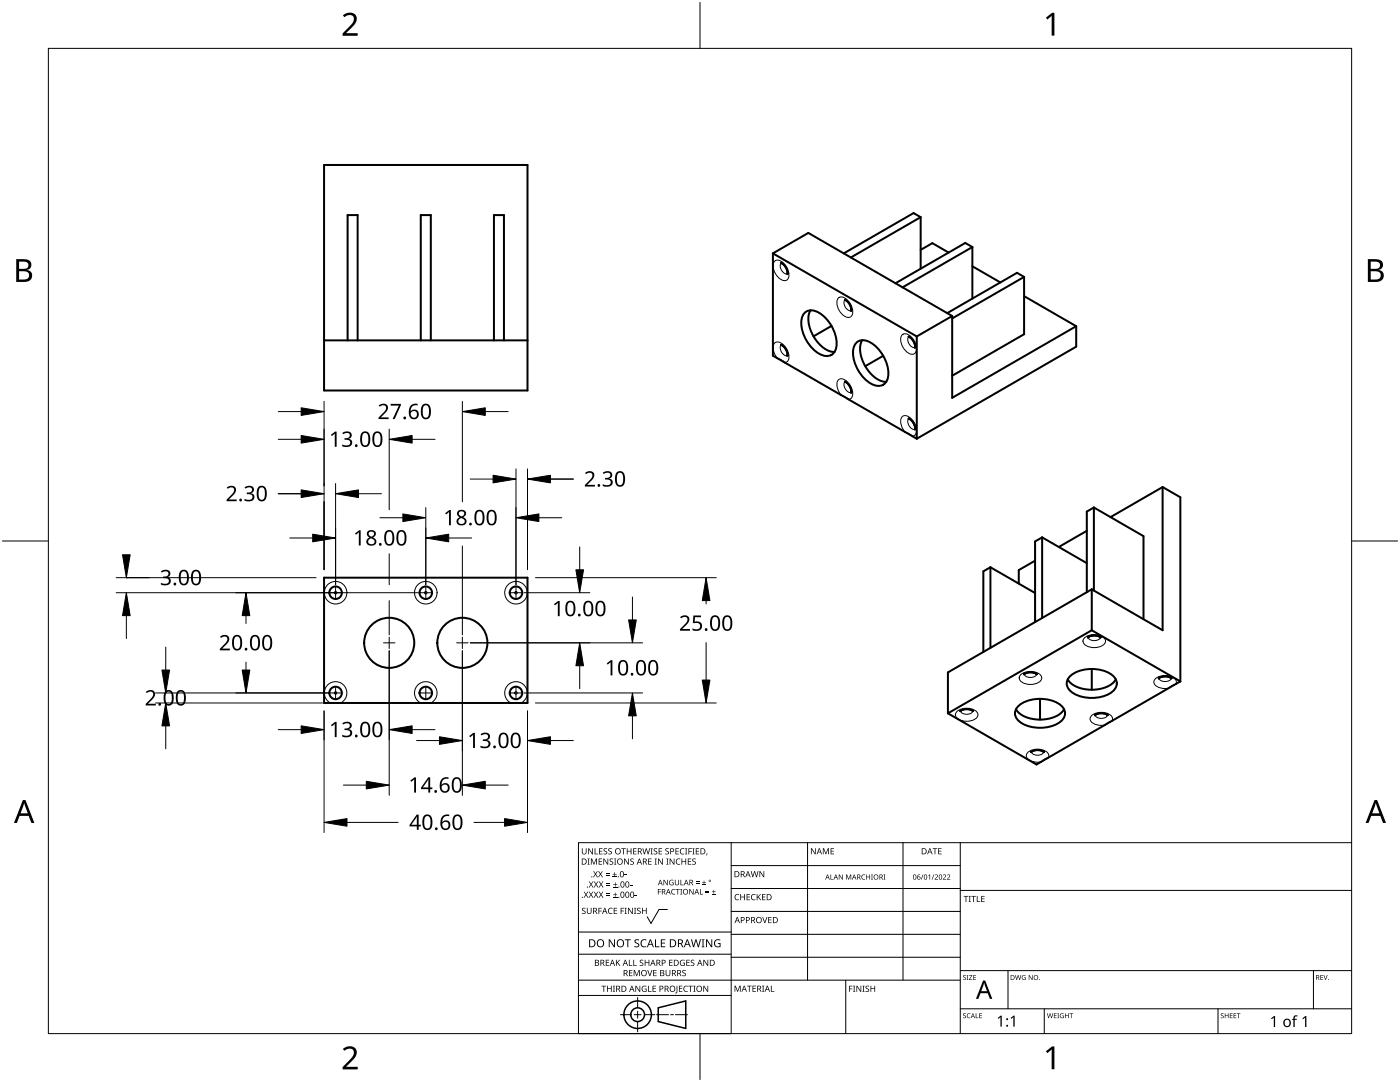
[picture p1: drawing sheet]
<svg xmlns="http://www.w3.org/2000/svg" width="279mm" height="216mm" viewBox="0 0 279 216" stroke-linecap="round" stroke-linejoin="round" font-family="sans-serif">
<g fill="none" stroke="#000" stroke-width=".4">
<path d="M64.7 32.9h40.6v45h-40.6zM154.2 50.6v20.4l28.8 16.5M154.2 50.6l7.1-4.1 28.7 16.6M154.2 50.6l28.8 16.5M155.9 52.5h.1M155.9 52.5l.9 .9 .4 1.2M157.1 54.7h.1M157.2 54.6l-.1 .1M157.2 54.6h.1M168.6 59.8h.1M168.6 59.8l.5 .3 .5 .6 .3 1.3M183.7 43.3l-1.4-.8-13.9 8.1"/>
<path d="M183.7 43.3l-13.9 8.1M183.7 49.9l2.4-1.4 3.2 1.9M183.7 43.3v10.3M194.1 49.3l-1.5-.8-13.9 8M194.1 53.1l5.5 3.3M194.1 49.3v10.3M194.1 49.3l-14 8M204.4 55.3l-1.4-.9-14 8.1M204.4 59.1l10.4 6M204.4 55.3v11.4l-14.4 8.3M204.4 55.3l-14.4 8.2M64.7 67.9h40.6"/>
<path d="M69.4 67.9v-25h2v25M84 67.9v-25h2v25M98.6 67.9v-25h2v25M155.9 68.8h.1M155.9 68.8l.9 .9 .4 1.2M157.1 71h.1M157.2 71h-.1M157.2 70.9v.1M160.5 62.5a2.56 2.56 0 0 1 3.6 .4 7.5 7.5 0 0 1 2.8 6.4 2.07 2.07 0 0 1-1.3 1.7 2.07 2.07 0 0 1-2.2-.4 7.6 7.6 0 0 1-3.4-6.9zM161.8 61.9a5.7 5.7 0 0 0 1 5.9 5.1 5.1 0 0 0 3.7 2.4M165.9 65l-3.5 2.1M168.6 76.2h.1"/>
<path d="M168.6 76.2l.5 .3 .5 .6 .3 1.2M169.9 62h.1M169.9 78.3v.1M169.9 78.3h.1M170.8 68.5a2.56 2.56 0 0 1 3.6 .3 7.5 7.5 0 0 1 2.8 6.4 2.07 2.07 0 0 1-1.3 1.7 2.07 2.07 0 0 1-2.1-.4 7.6 7.6 0 0 1-3.5-6.8zM172.1 67.9a5.7 5.7 0 0 0 1 5.9 5.1 5.1 0 0 0 3.8 2.4M176.3 71l-3.6 2.1M181.3 67.2h.1M181.4 67.2h.1M181.4 67.2l.4 .3 .5 .6 .3 1.2M182.6 69.3v.1M182.6 69.3h.1"/>
<path d="M183 67.1v20.4M190 63.1l-7 4M190 63.1v16.3l24.8-14.3M214.8 65.1v4.1l-31.8 18.3M181.3 83.5h.1M181.4 83.5h.1M181.4 83.5l.8 .8 .4 1.2M182.6 85.7h.1M182.6 85.5h.1M182.6 85.5v.2M232 97.2l-10.4 6M232 97.2l3.6 2v36.8"/>
<path d="M232 97.2v28.6l-14.1-8.2M64.7 115.3h40.6v25h-40.6zM197.7 113.2l-1.5 .8v16.1M197.7 113.2v16.1M197.7 113.2l8.9 5.1M206.6 111.9l-3.3 1.9v2.7M208 107.2l8.9 5.2M208 107.2v16.1M208 107.2l-1.4 .8v16.1M216.9 105.9l-5.6 3.2M217.9 117.6v8.2M217.9 117.6l-28.7 16.6v8.1"/>
<path d="M218.3 101.3l-1.4 .8v16.1M218.3 101.3l9.9 5.7v16.6M218.3 101.3v16.5M204.4 134.5h.1M204.4 134.5l1.2-.3h.7l.6 .3M206.9 134.5h.1M207.6 139.4v4.2M213.7 134.8a7.4 7.4 0 0 1 8.3 0 2.07 2.07 0 0 1 .9 2 2.07 2.07 0 0 1-1.5 1.6 7.6 7.6 0 0 1-7.7-.4 1.95 1.95 0 0 1 0-3.2zM217.1 127.2h.1M217.9 133.5v4.1M217.9 125.8l17.7 10.2M217.9 125.8l-28.7 16.5"/>
<path d="M219.6 127.2h.1M219.6 127.2l-.5-.3-.7-.1-.7 .1-.6 .3M222.7 135.6a5.7 5.7 0 0 1-5.6 2 5.1 5.1 0 0 1-4-2M231.3 135.4h.1M233.7 135.3l-1.2-.3-.7 .1-.5 .2M233.7 135.3h.1M233.8 135.3h.1M233.8 135.3v.1M235.6 136l-28.7 16.5-17.7-10.2M191.7 141.9h.1M191.7 141.8l.6-.2 .7-.1 .7 .1 .5 .3M191.7 141.8v.1"/>
<path d="M194.2 141.9h.1M202.8 141.5a5.7 5.7 0 0 0 5.6 2.1 5.1 5.1 0 0 0 4-2.1M203.4 140.7a7.4 7.4 0 0 1 8.3 0 2.07 2.07 0 0 1 .8 2 2.07 2.07 0 0 1-1.4 1.7 7.6 7.6 0 0 1-7.7-.4 1.95 1.95 0 0 1 0-3.3zM205.8 150.1h.1M205.8 150v.1M205.8 150h.1M208.3 150h.1M208.3 150l-.6-.2-.7-.1-.6 .1-.6 .2M208.3 150v.1M208.3 150.1h.1M218.5 142.7h.1M221 142.7h.1"/>
<path d="M221 142.7l-.5-.3-.7-.1-.7 .1-.6 .3M221.1 142.7h.1"/>
<circle cx="67" cy="118.3" r="1.25"/>
<circle cx="85" cy="118.3" r="1.25"/>
<circle cx="103" cy="118.3" r="1.25"/>
<circle cx="67" cy="138.3" r="1.25"/>
<circle cx="77.7" cy="128.3" r="5"/>
<circle cx="85" cy="138.3" r="1.25"/>
<circle cx="92.3" cy="128.3" r="5"/>
<circle cx="103" cy="138.3" r="1.25"/>
</g>
<g fill="none" stroke="#000" stroke-width=".2">
<path d="M65.8 118.3h2.3M67 117.1v2.3M83.8 118.3h2.3M85 117.1v2.3M101.8 118.3h2.3M103 117.1v2.3M65.8 138.3h2.3M67 137.1v2.3M76.5 128.3h2.3M77.7 127.1v2.3M83.8 138.3h2.3M85 137.1v2.3"/>
<path d="M91.1 128.3h2.3M92.3 127.1v2.3M101.8 138.3h2.3M103 137.1v2.3"/>
</g>
<g fill="none" stroke="#000" stroke-width=".2">
<path d="M154.5 52.2a1.4 1.4 0 0 1 2.2 .6 2.7 2.7 0 0 1 .6 2.9 1.4 1.4 0 0 1-2.2-.6 2.7 2.7 0 0 1-.6-2.9zM155.9 52.5a1.49 1.49 0 0 0 1.3 2.1M167.2 59.6a1.4 1.4 0 0 1 2.2 .6 2.7 2.7 0 0 1 .6 2.8 1.4 1.4 0 0 1-2.2-.6 2.7 2.7 0 0 1-.6-2.8zM168.6 59.8a1.49 1.49 0 0 0 1.3 2.2M155.1 71.5a2.93 2.93 0 0 1-.6-2.9 1.4 1.4 0 0 1 2.2 .5 2.7 2.7 0 0 1 .6 2.9l-.7 .3M155.9 68.8a1.49 1.49 0 0 0 1.3 2.2M167.9 78.8a2.93 2.93 0 0 1-.7-2.9 1.4 1.4 0 0 1 2.2 .6 2.7 2.7 0 0 1 .6 2.8l-.7 .4M168.6 76.2a1.49 1.49 0 0 0 1.3 2.1M179.9 66.9a1.4 1.4 0 0 1 2.2 .6 2.7 2.7 0 0 1 .6 2.9 1.4 1.4 0 0 1-2.2-.6 2.7 2.7 0 0 1-.6-2.9zM181.4 67.2a1.49 1.49 0 0 0 1.2 2.1M180.6 86.2a2.93 2.93 0 0 1-.7-2.9 1.4 1.4 0 0 1 2.2 .5 2.7 2.7 0 0 1 .6 2.9l-.6 .3M181.4 83.5a1.49 1.49 0 0 0 1.2 2.2"/>
<path d="M203.7 134.6a3.1 3.1 0 0 1 4.1 .3 1.4 1.4 0 0 1-1.6 1.6 2.7 2.7 0 0 1-2.7-.9l-.1-.3zM206.9 134.5a1.5 1.5 0 0 1-2.5 0M216.4 127.3a3.1 3.1 0 0 1 4.1 .3 1.4 1.4 0 0 1-1.5 1.6 2.7 2.7 0 0 1-2.8-.9l-.1-.4zM219.6 127.2a1.5 1.5 0 0 1-2.5 0M233.8 135.3a1.5 1.5 0 0 1-2.5 0M234.7 136.5a1.11 1.11 0 0 0-1-1.5 3 3 0 0 0-3.3 .7 1.4 1.4 0 0 0 1.5 1.6h1.3M65.9 140.3a2.25 2.25 0 0 1-.7-3.4 2.25 2.25 0 0 1 3.5 0 2.25 2.25 0 0 1-.7 3.4M83.9 140.3a2.25 2.25 0 0 1-.7-3.4 2.25 2.25 0 0 1 3.5 0 2.25 2.25 0 0 1-.7 3.4M101.9 140.3a2.25 2.25 0 0 1-.7-3.4 2.25 2.25 0 0 1 3.5 0 2.25 2.25 0 0 1-.7 3.4M191 142a3.1 3.1 0 0 1 4.1 .3 1.4 1.4 0 0 1-1.6 1.6 2.7 2.7 0 0 1-2.7-.9l-.1-.4zM194.2 141.9a1.5 1.5 0 0 1-2.5 0M208.3 150a1.5 1.5 0 0 1-2.5 0"/>
<path d="M209.2 151.2a1.11 1.11 0 0 0-1-1.5 3 3 0 0 0-3.3 .7 1.4 1.4 0 0 0 1.6 1.6h1.3M221 142.7a1.5 1.5 0 0 1-2.5 0M221.9 143.8a1.11 1.11 0 0 0-1-1.5 3 3 0 0 0-3.3 .8 1.4 1.4 0 0 0 1.6 1.6h1.3"/>
<circle cx="67" cy="118.3" r="2.25"/>
<circle cx="67" cy="118.3" r=".25"/>
<circle cx="85" cy="118.3" r="2.25"/>
<circle cx="85" cy="118.3" r=".25"/>
<circle cx="103" cy="118.3" r="2.25"/>
<circle cx="103" cy="118.3" r=".25"/>
<circle cx="67" cy="138.3" r=".25"/>
<circle cx="103" cy="138.3" r=".25"/>
</g>
<path d="M9.7 9.7h260v196.5h-260z" fill="none" stroke="#000" stroke-width=".2"/>
<path d="M139.7 .5v9.2M.5 108h9.2M269.7 108h9.2M139.7 206.2v9.2" fill="none" stroke="#000" stroke-width=".2"/>
<g fill="#000">
<path d="M68.4 3.1a1.64 1.64 0 0 1 2.8 .4 2.52 2.52 0 0 1-1.2 2.2l-.9 .9h2.3v.5h-3v-.4l1.2-1.2a1.95 1.95 0 0 0 .9-2.2 1.23 1.23 0 0 0-1.8 .1zM208.7 3.5l1.3-.9h.4v4.5h-.5v-4l-.9 .8zM68.4 209.3a1.64 1.64 0 0 1 2.8 .4 2.52 2.52 0 0 1-1.2 2.2l-.9 1h2.3v.5h-3v-.5l1.2-1.2a1.95 1.95 0 0 0 .9-2.1 1.23 1.23 0 0 0-1.8 .1zM208.7 209.8l1.3-1h.4v4.6h-.5v-4l-.9 .7z"/>
<path d="M3.2 51.7h1.3a1.28 1.28 0 0 1 1.7 1.3 1.04 1.04 0 0 1-.8 .9 1.23 1.23 0 0 1 1 1.5 1.23 1.23 0 0 1-1.6 .9h-1.6zM3.8 54.1v1.7h.9a.86 .86 0 0 0 1.1-.9 .86 .86 0 0 0-1.1-.8zM3.8 52.2v1.4h.8a.78 .78 0 0 0 1.1-.7 .78 .78 0 0 0-1.1-.7z"/>
<path d="M273 51.7h1.3a1.28 1.28 0 0 1 1.7 1.3 1.04 1.04 0 0 1-.9 .9 1.23 1.23 0 0 1 1 1.5 1.23 1.23 0 0 1-1.5 .9h-1.6zM273.6 54.1v1.7h.9a.86 .86 0 0 0 1.1-.9 .86 .86 0 0 0-1.2-.8zM273.6 52.2v1.4h.8a.78 .78 0 0 0 1-.7 .78 .78 0 0 0-1.1-.7z"/>
<path d="M4.6 159.6h.5l1.8 4.6h-.6l-.6-1.4h-1.8l-.5 1.4h-.6zM4.8 160.2l-.7 2.1h1.4z"/>
<path d="M274.3 159.6h.5l1.8 4.6h-.6l-.5-1.4h-1.8l-.6 1.4h-.6zM274.6 160.2l-.7 2.1h1.4z"/>
</g>
<g fill="none" stroke="#000" stroke-width=".2">
<path d="M145.9 168.1v38.1h-30.5v-38.1h154.3M145.9 172.7h45.7M145.9 177.3h45.7M161.2 168.1v27.5M180.2 168.1v27.5M191.6 168.1v38.1M191.6 177.7h78.1M115.4 198.6h30.5M115.4 195.6h76.2M115.4 190.4h30.5M115.4 186h30.5M127.3 199v2.1"/>
<path d="M133.2 181.5h-1.7l-1.6 2.8-.7-1.4M145.9 181.9h45.7M145.9 186.4h45.7M145.9 191h45.7M168.8 195.6v10.6M191.6 193.7h78.1M201.2 193.7v7.6M262.1 193.7v7.6M123.8 202.5h2.1M126.6 202.5h1.3M127.3 201.8v1.4M127.3 203.8v2.1"/>
<path d="M128.6 202.5h2.1M131 202.5h2.4M133.8 202.5h.6M134.8 202.5h2.4M191.6 201.3h78.1M208.4 201.3v4.9M243.1 201.3v4.9"/>
</g>
<g fill="#000">
<path d="M116.1 169.3h.2v.8a.32 .32 0 0 0 .3 .3 .32 .32 0 0 0 .3-.3v-.8h.2v.8a.47 .47 0 0 1-.5 .4 .47 .47 0 0 1-.5-.5zM116.5 177.9h.2l.3 .5 .3-.5h.1l-.4 .6 .4 .6h-.1l-.3-.5-.4 .5h-.1l.4-.6zM117.3 171.3h.4l-.1 .1v1l.1 .1h-.4l.1-.1v-1zM117.4 169.3h.2l.6 1v-1h.1v1.2h-.1l-.7-1v1h-.1zM117.5 177.9h.2l.3 .5 .3-.5h.1l-.4 .6 .4 .6h-.1l-.4-.5-.3 .5h-.1l.4-.6zM117.5 175.9h.2l.3 .5 .3-.5h.1l-.4 .6 .5 .6h-.2l-.3-.5-.4 .5h-.1l.4-.6zM117.9 171.3h.3l.3 1 .4-1h.2v1.2h-.1v-1l-.4 1h-.1l-.4-1v1h-.2zM118.7 169.3h.1v1h.6v.2h-.7zM118.4 173.8h.1l.3 .5 .3-.5h.2l-.4 .6 .4 .7h-.1l-.4-.6-.3 .6h-.1l.4-.7zM118.5 177.9h.2l.2 .5 .3-.5h.2l-.4 .6 .4 .6h-.1l-.4-.5-.3 .5h-.1l.4-.6zM118.5 175.9h.2l.3 .5 .3-.5h.1l-.4 .6 .4 .6h-.1l-.3-.5-.4 .5h-.1l.4-.6zM119.5 171.3h.7v.1h-.6v.4h.5v.2h-.5v.4h.6v.1h-.7z"/>
<path d="M119.6 169.3h.6v.1h-.5v.4h.5v.1h-.5v.4h.5v.2h-.6zM119.4 173.8h.1l.3 .5 .3-.5h.2l-.4 .6 .4 .7h-.1l-.4-.6-.3 .6h-.2l.5-.7zM119.5 177.9h.1l.3 .5 .3-.5h.2l-.4 .6 .4 .6h-.1l-.4-.5-.3 .5h-.1l.4-.6zM119.5 175.9h.2l.3 .5 .3-.5h.1l-.4 .6 .4 .6h-.1l-.4-.5-.3 .5h-.1l.4-.6zM120.9 174.6h.8v.1h-.8zM120.9 174.2h.8v.1h-.8zM121 178.7h.8v.1h-.8zM121 178.3h.8v.1h-.8zM121 176.6h.8v.1h-.8zM121 176.3h.8v.1h-.8zM120.5 169.4l.4-.1h.3l-.1 .1a.25 .25 0 0 0-.4-.1 .25 .25 0 0 0 0 .4 .4 .4 0 0 1 .5 .3 .4 .4 0 0 1-.3 .5 .4 .4 0 0 1-.5-.2h.2a.27 .27 0 0 0 .4-.1 .27 .27 0 0 0-.3-.3l-.2-.2zM120.4 171.3h.2l.6 1v-1h.2v1.2h-.2l-.6-1v1h-.2z"/>
<path d="M121.4 169.4l.5-.1h.2v.1a.25 .25 0 0 0-.4-.1 .25 .25 0 0 0 0 .4 .4 .4 0 0 1 .4 .3 .4 .4 0 0 1-.2 .5 .4 .4 0 0 1-.5-.2h.1a.27 .27 0 0 0 .5-.1 .27 .27 0 0 0-.4-.3l-.2-.2zM122.3 174.9h.8v.2h-.8zM122.4 179h.8v.1h-.8zM122.4 177h.8v.1h-.8zM121.7 171.4l.4-.1 .3 .1-.1 .1a.25 .25 0 0 0-.4-.1 .25 .25 0 0 0 0 .4 .4 .4 0 0 1 .5 .3 .4 .4 0 0 1-.3 .5 .4 .4 0 0 1-.5-.3l.2 .1a.27 .27 0 0 0 .4-.2 .27 .27 0 0 0-.3-.3l-.2-.2zM122.6 174h.1v.4h.4v.1h-.4v.4h-.1v-.4h-.3v-.1h.3zM122.7 178.1h.1v.4h.4v.1h-.4v.3h-.1v-.3h-.3v-.1h.3zM122.7 176.1h.2v.3h.3v.2h-.3v.3h-.2v-.3h-.3v-.2h.3zM122.5 171.3h.5l-.2 .1v1l.2 .1h-.5l.2-.1v-1zM124 169.3h.9v.1h-.4v1.1h-.1v-1.1h-.4zM124.7 174.5h.4v.2h-.4zM124.6 171.3h.1l.7 1v-1h.1v1.2h-.2l-.6-1v1h-.1z"/>
<path d="M125.7 176.6h.5v.1h-.5zM125.1 169.3h.1v.5h.7v-.5h.1v1.2h-.1v-.6h-.7v.6h-.1zM125.8 171.4l.5-.1 .2 .1v.1a.25 .25 0 0 0-.4-.1 .25 .25 0 0 0 0 .4 .4 .4 0 0 1 .4 .3 .4 .4 0 0 1-.2 .5 .4 .4 0 0 1-.5-.3l.1 .1a.27 .27 0 0 0 .5-.2 .27 .27 0 0 0-.4-.3l-.2-.2zM126.7 178.6h.4v.2h-.4zM126.4 169.3h.6v.1h-.5v.4h.5v.1h-.5v.4h.5v.2h-.6zM128.2 169.3h.2l.2 1 .3-1h.2l.2 1 .3-1h.1l-.3 1.2h-.1l-.3-1.1-.3 1.1h-.2zM129.4 171.3h.6v.1h-.5v.4h.5v.2h-.5v.4h.5v.1h-.6zM129.8 169.3h.5l-.2 .1v1l.2 .1h-.5l.2-.1v-1zM130.7 171.3h.4l-.1 .1v1l.1 .1h-.4l.1-.1v-1zM130.5 169.4l.4-.1h.3l-.1 .1a.25 .25 0 0 0-.4-.1 .25 .25 0 0 0 0 .4 .4 .4 0 0 1 .5 .3 .4 .4 0 0 1-.3 .5 .4 .4 0 0 1-.5-.2h.2a.27 .27 0 0 0 .4-.1 .27 .27 0 0 0-.3-.3l-.2-.2zM131.3 177.4h.6v.1h-.5v.4h.5v.1h-.5v.5h-.1zM131.4 169.3h.7v.1h-.5v.4h.5v.1h-.5v.4h.5v.2h-.7z"/>
<path d="M131.3 171.3h.2l.7 1-.1-1h.2v1.2h-.2l-.6-1v1h-.2zM132.4 175.6h.2l.6 .9v-.9h.1v1h-.2l-.6-.9v.9h-.1zM133 171.3h.4l-.1 .1v1l.1 .1h-.4l.1-.1v-1zM132.8 169.4l.4-.1h.3l-.1 .1a.25 .25 0 0 0-.3-.1 .25 .25 0 0 0 0 .4 .4 .4 0 0 1 .4 .3 .4 .4 0 0 1-.3 .5 .4 .4 0 0 1-.4-.2h.1a.27 .27 0 0 0 .5-.1 .27 .27 0 0 0-.4-.3l-.2-.2zM133.7 175.7l.5-.2 .2 .1v.1a.45 .45 0 0 0-.7 .4 .45 .45 0 0 0 .6 .4v-.3h-.2v-.1h.3v.5a.6 .6 0 0 1-.8-.1 .6 .6 0 0 1 .1-.8zM134.1 177.5l.4-.1h.3l-.1 .2a.44 .44 0 0 0-.6 .4 .44 .44 0 0 0 .6 .3 .52 .52 0 0 1-.7 0 .52 .52 0 0 1 .1-.8zM133.6 171.3h.2l.7 1v-1h.1v1.2h-.2l-.6-1v1h-.2zM134.9 177.4h.8v.1h-.4v1h-.1v-1h-.3zM135 171.5l.5-.2 .3 .1-.1 .1a.49 .49 0 0 0-.7 .4 .49 .49 0 0 0 .7 .5 .52 .52 0 0 1-.6 0 .52 .52 0 0 1-.2-.6zM134.8 169.3h.7v.1h-.6v.4h.5v.1h-.5v.4h.6v.2h-.7zM134.7 175.6h.1v.7a.28 .28 0 0 0 .3 .2 .28 .28 0 0 0 .3-.2v-.7h.1v.7a.42 .42 0 0 1-.4 .4 .42 .42 0 0 1-.4-.4zM135.8 175.6h.1v.9h.5v.1h-.6z"/>
<path d="M135.8 177.4h.3l-.1 .1v.9l.1 .1h-.3l.1-.1v-.9zM135.8 169.4l.5-.2 .3 .1-.1 .1a.49 .49 0 0 0-.7 .5 .49 .49 0 0 0 .8 .4 .52 .52 0 0 1-.7 .1 .52 .52 0 0 1-.2-.6zM136 171.3h.2v.5h.6v-.5h.1v1.2h-.1v-.5h-.6v.5h-.2zM136.7 169.3h.5l-.2 .1v1l.2 .1h-.5l.2-.1v-1zM137.4 169.3h.7v.1h-.6v.4h.5v.2h-.5v.5h-.1zM137.3 171.3h.6v.1h-.5v.4h.5v.2h-.5v.4h.5v.1h-.6zM137.6 177.4h.1l.6 .9v-.9h.1v1.1h-.1l-.6-.9v.9h-.1zM138.2 169.3h.4l-.1 .1v1l.1 .1h-.4l.1-.1v-1zM138.9 176.2h.7v.1h-.7zM138.9 175.9h.7v.1h-.7zM138.2 171.4l.4-.1 .3 .1-.1 .1a.25 .25 0 0 0-.4-.1 .25 .25 0 0 0 0 .4 .4 .4 0 0 1 .5 .3 .4 .4 0 0 1-.3 .5 .4 .4 0 0 1-.5-.3l.2 .1a.27 .27 0 0 0 .4-.2 .27 .27 0 0 0-.3-.3l-.2-.2zM138.9 169.3h.6v.1h-.5v.4h.5v.1h-.5v.4h.5v.2h-.6z"/>
<path d="M139.7 177.4h.1v1h.5v.1h-.6zM140.1 176.5h.8v.1h-.8zM140.4 175.7h.2v.3h.3v.2h-.3v.3h-.2v-.3h-.3v-.2h.3zM140.8 178h.7v.2h-.7zM140.8 177.7h.7v.1h-.7zM141 170.3h.2l-.3 .4zM142.1 178.4h.7v.1h-.7zM142.4 177.6h.1v.3h.3v.1h-.3v.3h-.1v-.3h-.3v-.1h.3zM146.8 178.6l.4-.2 .3 .1v.1a.49 .49 0 0 0-.7 .4 .49 .49 0 0 0 .7 .5 .52 .52 0 0 1-.7 0 .52 .52 0 0 1-.2-.6zM147.7 178.4h.2v.5h.6v-.5h.2v1.2h-.2v-.5h-.6v.5h-.2zM149 178.4h.7v.1h-.5v.4h.4v.2h-.4v.4h.5v.1h-.7zM150 178.6l.5-.2 .3 .1-.1 .1a.49 .49 0 0 0-.7 .4 .49 .49 0 0 0 .8 .5 .52 .52 0 0 1-.7 0 .52 .52 0 0 1-.2-.6z"/>
<path d="M149.8 173.8h.2l.2 1.1 .3-1.1h.2l.3 1.1 .2-1.1h.2l-.3 1.2h-.2l-.3-1-.3 1h-.1zM151 178.4h.2v.6l.5-.6h.2l-.5 .5 .5 .7h-.2l-.4-.6-.1 .6h-.2zM151.6 173.8h.1l.7 1v-1h.1v1.2h-.2l-.6-1v1h-.1zM152.1 178.4h.7v.1h-.6v.4h.5v.2h-.5v.4h.6v.1h-.7zM161.8 169.3h.2l.7 1v-1h.1v1.2h-.2l-.6-1v1h-.2zM164.2 169.3h.2l.4 .9 .4-.9h.2v1.2h-.1v-1.1l-.4 1.1h-.1l-.4-1.1v1.1h-.2zM165.7 174.5h.2v.9h.4v.1h-.6zM165.8 169.3h.6v.1h-.5v.4h.5v.1h-.5v.4h.5v.2h-.6zM167.4 174.5h.2l.5 .8v-.8h.1v1h-.1l-.6-.8v.8h-.1zM168.9 174.5h.1l.4 .8 .3-.8h.2v1h-.1v-.9l-.5 .9-.3-.9v.9h-.1zM172 174.6l.4-.1h.3l-.1 .2a.41 .41 0 0 0-.6 .3 .41 .41 0 0 0 .6 .4 .48 .48 0 0 1-.7-.1 .48 .48 0 0 1 .1-.7zM172.9 174.5h.1v.4h.5v-.4h.1v1h-.1v-.5h-.5v.5h-.1z"/>
<path d="M173.8 174.5h.4l-.1 .1v.8l.1 .1h-.4l.2-.1v-.8zM176.3 174.5h.4l-.1 .1v.8l.1 .1h-.4l.1-.1v-.8zM184.2 174.5h.1l-.4 1h-.1zM185.2 174.7l.4-.2v1h-.1v-.9l-.2 .2zM186.3 174.5h.2l-.4 1h-.2zM186.1 169.3h.9v.1h-.3v1.1h-.2v-1.1h-.4zM186.5 174.6a.37 .37 0 0 1 .6 0 .37 .37 0 0 1-.2 .6l-.2 .2h.5v.1h-.7l.3-.4a.27 .27 0 0 0 .3-.3 .27 .27 0 0 0-.4-.2zM187.2 169.3h.7v.1h-.5v.4h.5v.1h-.5v.4h.5v.2h-.7zM188.2 174.6a.37 .37 0 0 1 .6 0 .37 .37 0 0 1-.3 .6l-.2 .2h.5v.1h-.6l.2-.4a.27 .27 0 0 0 .3-.3 .27 .27 0 0 0-.4-.2zM189 174.6a.37 .37 0 0 1 .6 0 .37 .37 0 0 1-.2 .6l-.3 .2h.6v.1h-.7l.3-.4a.27 .27 0 0 0 .2-.3 .27 .27 0 0 0-.3-.2zM192.3 178.8h.9v.1h-.3v1.1h-.2v-1.1h-.4zM193.3 178.8h.5l-.2 .1v1l.2 .1h-.5l.2-.1v-1z"/>
<path d="M193.8 178.8h1v.1h-.4v1.1h-.2v-1.1h-.4zM194.9 178.8h.2v1.1h.5v.1h-.7zM195.8 178.8h.7v.1h-.5v.4h.5v.1h-.5v.5h.5v.1h-.7zM116.2 181.3l.4-.2 .3 .1-.1 .1a.25 .25 0 0 0-.4-.1 .25 .25 0 0 0 0 .4 .4 .4 0 0 1 .5 .3 .4 .4 0 0 1-.3 .5 .4 .4 0 0 1-.5-.2h.2a.27 .27 0 0 0 .4-.1 .27 .27 0 0 0-.3-.3l-.2-.2zM117.1 181.1h.2v.8a.32 .32 0 0 0 .3 .3 .32 .32 0 0 0 .3-.3v-.8h.2v.8a.47 .47 0 0 1-.5 .5 .47 .47 0 0 1-.5-.5zM119.4 181.1h.7v.2h-.5v.4h.5v.1h-.5v.6h-.2zM120 196.7h1v.1h-.4v1.1h-.2v-1.1h-.4zM120.9 191.5h.7v.1h-.6v.4h.5v.2h-.5v.4h.6v.1h-.7zM121.5 181.3l.4-.2 .4 .1-.1 .1a.49 .49 0 0 0-.7 .5 .49 .49 0 0 0 .7 .4 .52 .52 0 0 1-.6 .1 .52 .52 0 0 1-.3-.6zM121.1 196.7h.2v.5h.6v-.5h.2v1.2h-.2v-.6h-.6v.6h-.2zM121.5 187.4h.2l.9 1.3v-1.3h.1v1.6h-.2l-.8-1.3v1.3h-.2zM122.3 196.7h.4l-.1 .1v1l.1 .1h-.4l.2-.1v-1z"/>
<path d="M122.5 181.1h.7v.2h-.6v.4h.5v.1h-.5v.4h.6v.2h-.7zM122.9 191.5h.2v.6l.5-.6h.2l-.5 .5 .5 .7h-.2l-.4-.6-.1 .6h-.2zM123.9 181.1h.6v.2h-.5v.4h.5v.1h-.5v.6h-.1zM124.7 181.1h.4l-.2 .2v.9l.2 .2h-.4l.1-.2v-.9zM124.7 187.4h1.2v.2h-.5v1.4h-.2v-1.4h-.5zM125.5 191.5h.2v1.1h.5v.1h-.7zM125.5 193.6h.7v.1h-.5v.4h.5v.1h-.5v.4h.5v.2h-.7zM125.3 181.1h.2l.7 1.1-.1-1.1h.2v1.3h-.2l-.6-1v1h-.2zM126.4 191.5h.1v1.1h.6v.1h-.7zM126.5 181.1h.5l-.2 .2v.9l.2 .2h-.5l.2-.2v-.9zM126.5 193.6h.2l.4 1 .4-1h.2v1.2h-.2v-1.1l-.4 1.1h-.1l-.4-1.1v1.1h-.1zM126.7 187.6l.3-.2 .6 .1-.2 .1a.33 .33 0 0 0-.6 .2 .33 .33 0 0 0 .4 .4 .47 .47 0 0 1 .4 .6 .47 .47 0 0 1-.7 .2h-.3v-.2h.2a.35 .35 0 0 0 .6-.2 .35 .35 0 0 0-.5-.4l-.3-.2z"/>
<path d="M126.8 196.7h.2l.6 1v-1h.2v1.2h-.2l-.7-1 .1 1h-.2zM127.2 181.3l.4-.2 .3 .1-.1 .1a.25 .25 0 0 0-.4-.1 .25 .25 0 0 0 0 .4 .4 .4 0 0 1 .5 .3 .4 .4 0 0 1-.3 .5 .4 .4 0 0 1-.5-.2h.2a.27 .27 0 0 0 .4-.1 .27 .27 0 0 0-.3-.3l-.2-.2zM127.7 191.6l.4-.1 .3 .1-.1 .1a.25 .25 0 0 0-.3-.1 .25 .25 0 0 0 0 .4 .4 .4 0 0 1 .4 .3 .4 .4 0 0 1-.3 .5 .4 .4 0 0 1-.4-.3l.1 .1a.27 .27 0 0 0 .5-.2 .27 .27 0 0 0-.4-.3l-.2-.2zM128 187.6l.6-.2 .4 .1-.1 .2a.63 .63 0 0 0-.9 .5 .63 .63 0 0 0 1 .6v.2a.83 .83 0 0 1-1.1-.3 .83 .83 0 0 1 .1-1.1zM128.2 196.8l.6-.1 .2 .1v.1a.5 .5 0 0 0-.8 .4 .5 .5 0 0 0 .7 .5v-.4h-.3v-.1h.4v.6a.66 .66 0 0 1-.8-.2 .66 .66 0 0 1 0-.9zM128.1 181.1h.2v.6h.6v-.6h.2v1.3h-.2v-.6h-.6v.6h-.2zM129.2 193.6h.1l.4 1 .3-1h.2l-.4 1.2h-.2zM129.3 196.7h.2v1.1h.5v.1h-.7zM128.7 191.5h.1v.5h.6v-.5h.2v1.2h-.2v-.5h-.6v.5h-.1zM130.7 187.4h.2v1.4h.7v.2h-.9zM130.2 196.7h.7v.1h-.5v.4h.5v.1h-.5v.5h.5v.1h-.7zM130.4 193.6h.6v.1h-.5v.4h.5v.1h-.5v.4h.5v.2h-.6z"/>
<path d="M131.9 187.4h.9v.2h-.7v.5h.6v.2h-.6v.5h.7v.2h-.9zM132.8 193.6h.2v.7a.32 .32 0 0 0 .3 .4 .32 .32 0 0 0 .3-.4v-.7h.2v.7a.47 .47 0 0 1-.5 .5 .47 .47 0 0 1-.5-.5zM133.5 191.5h.7v.1h-.5v.4h.5v.2h-.5v.4h.5v.1h-.7zM135 196.7h.2v1.3l-.1 .2h-.3l-.1-.1 .3-.2zM135.5 196.7h.7v.1h-.5v.4h.4v.1h-.4v.5h.5v.1h-.7zM135.8 191.7l.5-.2 .4 .1-.1 .1a.5 .5 0 0 0-.8 .4 .5 .5 0 0 0 .7 .5v-.4h-.2v-.1h.4v.6a.66 .66 0 0 1-.9-.1 .66 .66 0 0 1 0-.9zM136.2 193.7l.4-.2 .3 .1-.1 .1a.25 .25 0 0 0-.4-.1 .25 .25 0 0 0 0 .4 .4 .4 0 0 1 .5 .3 .4 .4 0 0 1-.3 .5 .4 .4 0 0 1-.5-.2h.2a.27 .27 0 0 0 .5-.1 .27 .27 0 0 0-.4-.3l-.2-.2zM136.5 196.8l.5-.1 .3 .1-.1 .1a.49 .49 0 0 0-.7 .4 .49 .49 0 0 0 .8 .4 .52 .52 0 0 1-.7 .1 .52 .52 0 0 1-.2-.6zM137 191.5h.6v.1h-.5v.4h.5v.2h-.5v.4h.5v.1h-.6zM137.4 196.7h.9v.1h-.4v1.1h-.1v-1.1h-.4zM137.9 191.6l.4-.1 .3 .1-.1 .1a.25 .25 0 0 0-.4-.1 .25 .25 0 0 0 0 .4 .4 .4 0 0 1 .5 .3 .4 .4 0 0 1-.3 .5 .4 .4 0 0 1-.5-.3l.2 .1a.27 .27 0 0 0 .4-.2 .27 .27 0 0 0-.3-.3l-.2-.2zM138.4 196.7h.4l-.1 .1v1l.1 .1h-.4l.1-.1v-1z"/>
<path d="M137.9 187.4h.2l.3 1.4 .4-1.4h.2l.4 1.4 .3-1.4h.2l-.4 1.6h-.2l-.4-1.3-.4 1.3h-.2zM140 187.4h.6l-.2 .2v1.3l.2 .1h-.6l.2-.1v-1.3zM140.4 196.7h.1l.7 1v-1h.1v1.2h-.1l-.7-1v1h-.1zM140.4 191.5h.2l.6 1v-1h.1v1.2h-.1l-.7-1v1h-.1zM140.9 187.4h.2l.9 1.3v-1.3h.1v1.6h-.2l-.8-1.3v1.3h-.2zM142.7 187.6l.7-.2 .4 .1-.1 .2a.65 .65 0 0 0-1 .5 .65 .65 0 0 0 .9 .6v-.4h-.3v-.2h.5v.7a.86 .86 0 0 1-1.1-.1 .86 .86 0 0 1 0-1.2zM146.6 196.7h.2l.4 1 .4-1h.2v1.2h-.1v-1.1l-.4 1.1h-.2l-.4-1.1v1.1h-.1zM149.1 196.7h.9v.1h-.4v1.1h-.1v-1.1h-.4zM150.2 196.7h.7v.1h-.6v.4h.5v.1h-.5v.5h.6v.1h-.7zM152.1 183h.2l.3 1 .4-1h.1l-.4 1.2h-.1zM152.1 196.7h.4l-.1 .1v1l.1 .1h-.4l.1-.1v-1zM153.8 196.7h.2v1.1h.5v.1h-.7z"/>
<path d="M153.3 183h.7v.1h-.5v.4h.5v.1h-.5v.5h.5v.1h-.7zM169.5 196.7h.6v.1h-.5v.5h.5v.1h-.5v.5h-.1zM170.2 196.7h.5l-.2 .1v1l.2 .1h-.5l.2-.1v-1zM170.9 196.7h.2l.6 1v-1h.2v1.2h-.2l-.6-1v1h-.2zM172.1 196.7h.5l-.2 .1v1l.2 .1h-.5l.2-.1v-1zM172.8 196.8l.4-.1h.2v.2a.25 .25 0 0 0-.4-.1 .25 .25 0 0 0 0 .4 .4 .4 0 0 1 .5 .3 .4 .4 0 0 1-.3 .4 .4 .4 0 0 1-.5-.2l.2 .1a.27 .27 0 0 0 .4-.2 .27 .27 0 0 0-.3-.3l-.3-.2zM173.7 196.7h.2v.5h.6v-.5h.2v1.2h-.2v-.6h-.6v.6h-.2zM192.2 194.7l.4-.1h.2l-.1 .1a.24 .24 0 0 0-.3 0 .24 .24 0 0 0-.1 .3 .24 .24 0 0 0 .4 .1 .31 .31 0 0 1 0 .4 .31 .31 0 0 1-.5-.1 .24 .24 0 0 0 .3 .1 .24 .24 0 0 0 .1-.3l-.4-.3zM192.9 194.6h.4l-.1 .1v.7l.1 .1h-.4l.1-.1v-.7zM193.4 194.6h.6l-.5 .8h.6v.1h-.7l.5-.8h-.5zM194.2 194.6h.6v.1h-.4v.3h.4v.1h-.4v.3h.4v.1h-.6zM202.6 194.6h.1l.2 .8 .2-.8h.2l.2 .8 .2-.8h.1l-.2 .9h-.2l-.2-.8-.2 .8h-.2z"/>
<path d="M204 194.7l.4-.1h.3l-.1 .1a.4 .4 0 0 0-.6 .4 .4 .4 0 0 0 .6 .3v-.3l-.2-.1h.3v.5a.53 .53 0 0 1-.7-.1 .53 .53 0 0 1 0-.7zM205.3 194.6h.1l.6 .8v-.8h.1v.9h-.2l-.5-.8v.8h-.1zM263.5 194.6h.6v.1h-.5v.3h.4v.1h-.4v.3h.5v.1h-.6zM264.1 194.6h.2l.2 .8 .3-.8h.2l-.4 .9h-.1zM192.2 202.3l.4-.1h.2l-.1 .1a.24 .24 0 0 0-.3 0 .24 .24 0 0 0-.1 .3 .24 .24 0 0 0 .4 .1 .31 .31 0 0 1 0 .5 .31 .31 0 0 1-.5-.2 .24 .24 0 0 0 .3 .1 .24 .24 0 0 0 .1-.3l-.4-.2zM193.1 202.3l.3-.1h.3l-.1 .1a.39 .39 0 0 0-.5 .4 .39 .39 0 0 0 .5 .3 .46 .46 0 0 1-.6 0 .46 .46 0 0 1 .1-.7zM194.7 202.2h.1v.8h.5v.2h-.6zM195.4 202.2h.6v.1h-.4v.3h.4v.1h-.4v.4h.4v.1h-.6zM199.1 203.1l.6-.4h.2v2.1h-.2v-1.9l-.5 .4zM201.7 203.1l.6-.4h.2v2.1h-.3v-1.9l-.4 .4zM209 202.2h.1l.2 .8 .2-.8h.1l.3 .8 .2-.8h.1l-.3 1h-.1l-.2-.9-.3 .9h-.1zM210.3 202.2h.6v.1h-.4v.3h.3v.1h-.3v.4h.4v.1h-.6z"/>
<path d="M211 202.2h.4l-.2 .1v.8l.2 .1h-.4l.1-.1v-.8zM211.6 202.3l.7-.1-.1 .1a.4 .4 0 0 0-.6 .4 .4 .4 0 0 0 .6 .3v-.2l-.2-.2h.3v.5a.53 .53 0 0 1-.7-.1 .53 .53 0 0 1 0-.7zM212.5 202.2h.2v.4h.5v-.4h.1v1h-.1v-.5h-.5v.5h-.2zM213.4 202.2h.8v.1h-.3v.9h-.2v-.9h-.3zM243.7 202.3l.3-.1h.2v.1a.24 .24 0 0 0-.3 0 .24 .24 0 0 0-.1 .3 .24 .24 0 0 0 .3 .1 .31 .31 0 0 1 0 .5 .31 .31 0 0 1-.5-.2 .24 .24 0 0 0 .4 .1 .24 .24 0 0 0 0-.3l-.3-.2zM244.4 202.2h.2v.4h.5v-.4h.1v1h-.1v-.5h-.5v.5h-.2zM245.4 202.2h.6v.1h-.4v.3h.4v.1h-.4v.4h.4v.1h-.6zM246.2 202.2h.5v.1h-.4v.3h.4v.1h-.4v.4h.4v.1h-.5zM246.8 202.2h.8v.1h-.3v.9h-.2v-.9h-.3zM253.7 203.2l.6-.5h.2v2.2h-.3v-1.9l-.4 .4zM258.2 202.7l.3-.1h.5l-.1 .3-.4-.1-.1 .2v.3h.4v.2h-.4v1.4h-.3v-1.4h-.3l.3-.2zM259.9 203.2l.6-.5h.2v2.2h-.2v-1.9l-.5 .4z"/>
<path d="M116.1 171.3h.4a.61 .61 0 0 1 .6 .6 .61 .61 0 0 1-.6 .6h-.4zM116.3 171.4v1h.1a.48 .48 0 0 0 .5-.5 .48 .48 0 0 0-.4-.5z"/>
<path d="M122.7 169.9a.61 .61 0 0 1 1.2 0 .61 .61 0 0 1-1.2 0zM122.9 169.9a.45 .45 0 0 0 .9 0 .45 .45 0 0 0-.9 0z"/>
<path d="M123.1 171.9a.61 .61 0 0 1 1.2 0 .61 .61 0 0 1-1.2 0zM123.3 171.9a.45 .45 0 0 0 .9 0 .45 .45 0 0 0-.9 0z"/>
<path d="M123.9 173.9a.5 .5 0 0 1 .6 .1 .5 .5 0 0 1 0 .7 .44 .44 0 0 1-.6 .3 .44 .44 0 0 1-.2-.6zM123.9 174a.48 .48 0 0 0-.1 .6 .48 .48 0 0 0 .5 .3v-.8l-.1-.1z"/>
<path d="M124 178a.5 .5 0 0 1 .6 .1 .5 .5 0 0 1 0 .6 .44 .44 0 0 1-.6 .4 .44 .44 0 0 1-.2-.6zM124.1 178.1a.48 .48 0 0 0-.2 .6 .48 .48 0 0 0 .5 .3v-.8l-.1-.2z"/>
<path d="M124 176a.5 .5 0 0 1 .6 .1 .5 .5 0 0 1 0 .6 .44 .44 0 0 1-.6 .4 .44 .44 0 0 1-.2-.7zM124.1 176.1a.48 .48 0 0 0-.2 .5 .48 .48 0 0 0 .5 .3v-.7l-.1-.2z"/>
<path d="M124.9 178a.5 .5 0 0 1 .7 .1 .5 .5 0 0 1 0 .6 .44 .44 0 0 1-.6 .4 .44 .44 0 0 1-.2-.6zM125 178.1a.48 .48 0 0 0-.1 .6 .48 .48 0 0 0 .4 .3l.1-.8-.2-.2z"/>
<path d="M124.9 176a.5 .5 0 0 1 .7 .1 .5 .5 0 0 1 0 .6 .44 .44 0 0 1-.6 .4 .44 .44 0 0 1-.2-.7zM125 176.1a.48 .48 0 0 0-.1 .5 .48 .48 0 0 0 .5 .3v-.7l-.1-.2z"/>
<path d="M125.9 178a.5 .5 0 0 1 .6 .1 .5 .5 0 0 1 0 .6 .44 .44 0 0 1-.5 .4 .44 .44 0 0 1-.2-.6zM126 178.1a.48 .48 0 0 0-.2 .6 .48 .48 0 0 0 .5 .3l.1-.8-.2-.2z"/>
<path d="M127.3 169.3h.3a.35 .35 0 0 1 .5 .2 .35 .35 0 0 1-.3 .4l.4 .6h-.2l-.3-.5h-.3v.5h-.1zM127.4 169.4v.4h.2a.23 .23 0 0 0 .3-.2 .23 .23 0 0 0-.3-.2z"/>
<path d="M127.5 171.3h.2l.4 1.2h-.1l-.2-.4h-.4l-.2 .4h-.1zM127.6 171.5l-.2 .5h.4z"/>
<path d="M128.3 171.3h.3a.35 .35 0 0 1 .5 .2 .35 .35 0 0 1-.3 .5l.4 .5h-.2l-.3-.5h-.2v.5h-.2zM128.5 171.4v.5h.1a.23 .23 0 0 0 .3-.2 .23 .23 0 0 0-.3-.3z"/>
<path d="M131.7 175.5h.1l.5 1.1h-.2l-.1-.3h-.4l-.2 .3h-.1zM131.8 175.7l-.2 .5h.3z"/>
<path d="M132.1 177.4h.3a.31 .31 0 0 1 .4 .2 .31 .31 0 0 1-.2 .4l.3 .5h-.2l-.3-.5h-.2v.5h-.1zM132.2 177.5v.4h.2a.21 .21 0 0 0 .2-.2 .21 .21 0 0 0-.2-.2z"/>
<path d="M133.3 177.4h.1l.5 1.1h-.2l-.1-.4h-.4l-.2 .4h-.1zM133.4 177.5l-.2 .5h.4z"/>
<path d="M133.8 169.3h.3a.41 .41 0 0 1 .4 .5 .41 .41 0 0 1-.6 .2v.5h-.1zM133.9 169.4v.5a.29 .29 0 0 0 .5-.3 .29 .29 0 0 0-.5-.2z"/>
<path d="M136.9 175.5h.1l.4 1.1h-.1l-.1-.3h-.5l-.1 .3h-.1zM137 175.7l-.2 .5h.3z"/>
<path d="M136.2 177.9a.55 .55 0 0 1 1.1 0 .55 .55 0 0 1-1.1 0zM136.4 177.9a.45 .45 0 0 0 .9 0 .45 .45 0 0 0-.9 0z"/>
<path d="M137.6 175.6h.3a.31 .31 0 0 1 .4 .2 .31 .31 0 0 1-.2 .4l.3 .4h-.2l-.3-.4h-.2v.4h-.1zM137.7 175.7v.4h.2a.21 .21 0 0 0 .2-.2 .21 .21 0 0 0-.2-.2z"/>
<path d="M139 177.4h.1l.4 1.1h-.1l-.1-.4h-.5l-.1 .4h-.1zM139.1 177.5l-.2 .5h.3z"/>
<path d="M139.8 169.3h.4a.61 .61 0 0 1 .6 .6 .61 .61 0 0 1-.7 .6h-.3zM140 169.4v.9h.1a.48 .48 0 0 0 .5-.4 .48 .48 0 0 0-.4-.5z"/>
<path d="M141.4 175.8a.25 .25 0 0 1 .5 0 .25 .25 0 0 1-.5 0zM141.5 175.8a.15 .15 0 0 0 .3 0 .15 .15 0 0 0-.3 0z"/>
<path d="M146.6 173.8h.4a.61 .61 0 0 1 .6 .6 .61 .61 0 0 1-.7 .6h-.3zM146.7 174v.9h.2a.48 .48 0 0 0 .5-.5 .48 .48 0 0 0-.5-.4z"/>
<path d="M147.8 173.8h.4a.35 .35 0 0 1 .4 .3 .35 .35 0 0 1-.2 .4l.3 .5h-.2l-.3-.5h-.2v.5h-.2zM148 174v.4h.2a.23 .23 0 0 0 .3-.2 .23 .23 0 0 0-.3-.2z"/>
<path d="M149.2 173.8h.1l.5 1.2h-.1l-.2-.3h-.5l-.1 .3h-.2zM149.3 174l-.2 .5h.4z"/>
<path d="M153 178.4h.4a.61 .61 0 0 1 .6 .6 .61 .61 0 0 1-.6 .6h-.4zM153.2 178.5v1h.1a.48 .48 0 0 0 .5-.5 .48 .48 0 0 0-.4-.5z"/>
<path d="M163.4 169.2h.2l.5 1.3h-.2l-.2-.4h-.4l-.2 .4h-.1zM163.5 169.4l-.2 .6h.4z"/>
<path d="M165.1 174.5h.1l.4 1h-.1l-.2-.3h-.4l-.1 .3h-.1zM165.1 174.6l-.1 .5h.3z"/>
<path d="M166.7 174.5h.2l.4 1h-.2l-.1-.3h-.4l-.1 .3h-.1zM166.8 174.6l-.2 .5h.4z"/>
<path d="M170.4 174.5h.1l.4 1h-.1l-.1-.3h-.4l-.2 .3h-.1zM170.5 174.6l-.2 .5h.3z"/>
<path d="M171.1 174.5h.2a.29 .29 0 0 1 .4 .2 .29 .29 0 0 1-.2 .4l.3 .4h-.2l-.2-.4h-.2v.4h-.1zM171.2 174.6v.4h.1a.2 .2 0 0 0 .3-.2 .2 .2 0 0 0-.3-.2z"/>
<path d="M174.3 175a.51 .51 0 0 1 1 0 .51 .51 0 0 1-1 0zM174.5 175a.38 .38 0 0 0 .7 0 .38 .38 0 0 0-.7 0z"/>
<path d="M175.5 174.5h.3a.29 .29 0 0 1 .4 .2 .29 .29 0 0 1-.2 .4l.2 .4h-.1l-.2-.4h-.3v.4h-.1zM175.6 174.6v.4h.2a.2 .2 0 0 0 .2-.2 .2 .2 0 0 0-.2-.2z"/>
<path d="M182.3 174.6h.4l.2 .5a.38 .38 0 0 1-.5 .4 .38 .38 0 0 1-.2-.6zM182.4 174.6v.1a.39 .39 0 0 0-.1 .4 .39 .39 0 0 0 .4 .3 .4 .4 0 0 0 .1-.5 .4 .4 0 0 0-.4-.3z"/>
<path d="M183.2 174.6l.4-.1-.3 .2-.1 .3a.33 .33 0 0 1 .5 .1 .33 .33 0 0 1-.3 .5 .33 .33 0 0 1-.4-.4zM183.1 175.2a.25 .25 0 0 0 .5 0 .25 .25 0 0 0-.5 0z"/>
<path d="M184 169.3h.3a.61 .61 0 0 1 .6 .6 .61 .61 0 0 1-.6 .6h-.3zM184.1 169.4v.9h.2a.48 .48 0 0 0 .5-.4 .48 .48 0 0 0-.5-.5z"/>
<path d="M184.5 174.6l.1-.1a.51 .51 0 0 1 .5 .5 .51 .51 0 0 1-.5 .5l-.2-.4zM184.6 174.6l-.1 .1a.39 .39 0 0 0 0 .4 .39 .39 0 0 0 .3 .3 .4 .4 0 0 0 .2-.5 .4 .4 0 0 0-.4-.3z"/>
<path d="M185.5 169.2h.1l.5 1.3h-.1l-.2-.4h-.5l-.1 .4h-.2zM185.6 169.4l-.2 .6h.4z"/>
<path d="M187.5 174.6l.1-.1a.51 .51 0 0 1 .4 .5 .51 .51 0 0 1-.5 .5l-.1-.4zM187.6 174.6l-.1 .1a.39 .39 0 0 0-.1 .4 .39 .39 0 0 0 .4 .3 .4 .4 0 0 0 .2-.5 .4 .4 0 0 0-.4-.3z"/>
<path d="M118.4 181.1h.3a.35 .35 0 0 1 .4 .3 .35 .35 0 0 1-.2 .4l.3 .6h-.1l-.3-.5h-.3v.5h-.1zM118.5 181.3v.4h.2a.23 .23 0 0 0 .3-.2 .23 .23 0 0 0-.3-.2z"/>
<path d="M118.7 191.5h.4a.31 .31 0 0 1 .4 .2 .31 .31 0 0 1-.2 .4 .33 .33 0 0 1 .3 .4 .33 .33 0 0 1-.4 .2h-.5zM118.9 192.2v.4h.2a.23 .23 0 0 0 .3-.2 .23 .23 0 0 0-.3-.2zM118.9 191.6v.4h.2a.21 .21 0 0 0 .3-.2 .21 .21 0 0 0-.3-.2z"/>
<path d="M117.6 187.4h.5a.79 .79 0 0 1 .7 .8 .79 .79 0 0 1-.8 .8h-.4zM117.8 187.6v1.2h.2a.62 .62 0 0 0 .6-.6 .62 .62 0 0 0-.6-.6z"/>
<path d="M119.8 191.5h.4a.35 .35 0 0 1 .4 .3 .35 .35 0 0 1-.2 .4l.3 .5h-.2l-.3-.5h-.2v.5h-.2zM120 191.6v.5h.2a.23 .23 0 0 0 .3-.2 .23 .23 0 0 0-.3-.3z"/>
<path d="M119.3 187.6a.77 .77 0 0 1 1.1 .1 .77 .77 0 0 1-.2 1.1 .77 .77 0 0 1-1-.2l-.1-.6zM119.5 187.7a.63 .63 0 0 0-.2 .8 .63 .63 0 0 0 .8 .3 .63 .63 0 0 0 .2-.9 .63 .63 0 0 0-.8-.2z"/>
<path d="M120.6 181.1h.2l.4 1.3h-.1l-.2-.4h-.4l-.2 .4h-.1zM120.7 181.3l-.2 .6h.4z"/>
<path d="M122.1 191.5h.2l.5 1.2h-.2l-.1-.3h-.5l-.2 .3h-.1zM122.2 191.7l-.2 .5h.4z"/>
<path d="M123 196.7h.3a.35 .35 0 0 1 .4 .2 .35 .35 0 0 1-.2 .5l.3 .5h-.1l-.3-.5h-.3v.5h-.1zM123.1 196.8v.5h.2a.23 .23 0 0 0 .3-.3 .23 .23 0 0 0-.3-.2z"/>
<path d="M123.3 187.6a.77 .77 0 0 1 1.1 .1 .77 .77 0 0 1-.2 1.1 .77 .77 0 0 1-1.1-.2v-.6zM123.5 187.7a.63 .63 0 0 0-.2 .8 .63 .63 0 0 0 .8 .3 .63 .63 0 0 0 .2-.9 .63 .63 0 0 0-.8-.2z"/>
<path d="M124.5 193.6h.3a.35 .35 0 0 1 .4 .2 .35 .35 0 0 1-.2 .4l.3 .6h-.1l-.3-.5h-.3v.5h-.1zM124.6 193.7v.4h.2a.23 .23 0 0 0 .3-.2 .23 .23 0 0 0-.3-.2z"/>
<path d="M124 196.7h.4a.61 .61 0 0 1 .6 .6 .61 .61 0 0 1-.6 .6h-.4zM124.2 196.8v1h.2a.48 .48 0 0 0 .5-.5 .48 .48 0 0 0-.5-.5z"/>
<path d="M124.7 191.5h.2l.4 1.2h-.1l-.2-.3h-.4l-.2 .3h-.1zM124.8 191.7l-.2 .5h.4z"/>
<path d="M126 196.7h.2l.4 1.2h-.1l-.2-.4h-.4l-.2 .4h-.1zM126.1 196.8l-.2 .6h.4z"/>
<path d="M127.9 194.2a.61 .61 0 0 1 1.2 0 .61 .61 0 0 1-1.2 0zM128.1 194.2a.45 .45 0 0 0 .9 0 .45 .45 0 0 0-.9 0z"/>
<path d="M129.7 187.4h.2l.6 1.6h-.2l-.2-.5h-.6l-.2 .5h-.2zM129.8 187.6l-.3 .7h.5z"/>
<path d="M130.2 191.5h.2l.4 1.2h-.1l-.2-.3h-.4l-.2 .3h-.1zM130.3 191.7l-.2 .5h.4z"/>
<path d="M131 191.5h.3a.35 .35 0 0 1 .5 .3 .35 .35 0 0 1-.3 .4l.4 .5h-.2l-.3-.5h-.2v.5h-.2zM131.2 191.6v.5h.1a.23 .23 0 0 0 .3-.2 .23 .23 0 0 0-.3-.3z"/>
<path d="M131.8 193.6h.3a.31 .31 0 0 1 .4 .1 .31 .31 0 0 1-.2 .4 .33 .33 0 0 1 .3 .4 .33 .33 0 0 1-.4 .3h-.4zM131.9 194.2v.4h.3a.23 .23 0 0 0 .2-.2 .23 .23 0 0 0-.3-.2zM131.9 193.7v.4h.2a.21 .21 0 0 0 .3-.2 .21 .21 0 0 0-.3-.2z"/>
<path d="M131.6 196.7h.3a.41 .41 0 0 1 .5 .5 .41 .41 0 0 1-.6 .2v.5h-.2zM131.8 196.8v.5a.29 .29 0 0 0 .4-.2 .29 .29 0 0 0-.4-.3z"/>
<path d="M132.6 196.7h.4a.35 .35 0 0 1 .4 .2 .35 .35 0 0 1-.2 .5l.3 .5h-.2l-.3-.5h-.2v.5h-.2zM132.8 196.8v.5h.2a.23 .23 0 0 0 .3-.3 .23 .23 0 0 0-.3-.2z"/>
<path d="M132.1 191.5h.3a.41 .41 0 0 1 .4 .5 .41 .41 0 0 1-.6 .3v.4h-.1zM132.2 191.6v.5a.29 .29 0 0 0 .5-.2 .29 .29 0 0 0-.5-.3z"/>
<path d="M134.1 193.6h.3a.35 .35 0 0 1 .5 .2 .35 .35 0 0 1-.3 .4l.4 .6h-.2l-.3-.5h-.2v.5h-.2zM134.3 193.7v.4h.1a.23 .23 0 0 0 .3-.2 .23 .23 0 0 0-.3-.2z"/>
<path d="M133.6 197.3a.61 .61 0 0 1 1.2 0 .61 .61 0 0 1-1.2 0zM133.8 197.3a.45 .45 0 0 0 .9 0 .45 .45 0 0 0-.9 0z"/>
<path d="M133.7 187.4h.5a.79 .79 0 0 1 .7 .8 .79 .79 0 0 1-.8 .8h-.4zM133.9 187.6v1.2h.2a.62 .62 0 0 0 .6-.6 .62 .62 0 0 0-.6-.6z"/>
<path d="M135.2 193.6h.3a.35 .35 0 0 1 .4 .2 .35 .35 0 0 1-.2 .4l.3 .6h-.2l-.2-.5h-.3v.5h-.1zM135.3 193.7v.4h.2a.23 .23 0 0 0 .3-.2 .23 .23 0 0 0-.3-.2z"/>
<path d="M134.5 191.5h.4a.61 .61 0 0 1 .6 .6 .61 .61 0 0 1-.7 .6h-.3zM134.6 191.6v1h.2a.48 .48 0 0 0 .5-.5 .48 .48 0 0 0-.5-.5z"/>
<path d="M135.3 187.4h.4a.45 .45 0 0 1 .6 .3 .45 .45 0 0 1-.3 .6l.4 .7h-.2l-.4-.6h-.3v.6h-.2zM135.5 187.6v.6h.2a.3 .3 0 0 0 .4-.3 .3 .3 0 0 0-.4-.3z"/>
<path d="M137.1 187.4h.2l.6 1.6h-.2l-.2-.5h-.7l-.1 .5h-.2zM137.2 187.6l-.3 .7h.5z"/>
<path d="M139.6 191.5h.1l.5 1.2h-.2l-.1-.3h-.5l-.1 .3h-.2zM139.7 191.7l-.2 .5h.4z"/>
<path d="M138.9 197.3a.61 .61 0 0 1 1.2 0 .61 .61 0 0 1-1.2 0zM139.1 197.3a.45 .45 0 0 0 .9 0 .45 .45 0 0 0-.9 0z"/>
<path d="M141.7 191.5h.3a.61 .61 0 0 1 .6 .6 .61 .61 0 0 1-.6 .6h-.3zM141.8 191.6v1h.2a.48 .48 0 0 0 .5-.5 .48 .48 0 0 0-.5-.5z"/>
<path d="M147.1 183h.1l.5 1.2h-.2l-.1-.4h-.5l-.2 .4h-.1zM147.1 183.1l-.2 .6h.4z"/>
<path d="M147.8 183h.4a.41 .41 0 0 1 .4 .5 .41 .41 0 0 1-.6 .2v.5h-.2zM148 183.1v.5a.29 .29 0 0 0 .5-.2 .29 .29 0 0 0-.5-.3z"/>
<path d="M148.5 196.7h.1l.5 1.2h-.2l-.1-.4h-.5l-.2 .4h-.1zM148.5 196.8l-.2 .6h.4z"/>
<path d="M148.9 183h.3a.41 .41 0 0 1 .4 .5 .41 .41 0 0 1-.6 .2v.5h-.1zM149 183.1v.5a.29 .29 0 0 0 .5-.2 .29 .29 0 0 0-.5-.3z"/>
<path d="M149.9 183h.3a.35 .35 0 0 1 .5 .2 .35 .35 0 0 1-.3 .5l.4 .5h-.2l-.3-.5h-.2v.5h-.2zM150.1 183.1v.5h.1a.23 .23 0 0 0 .3-.3 .23 .23 0 0 0-.3-.2z"/>
<path d="M151.1 196.7h.4a.35 .35 0 0 1 .4 .2 .35 .35 0 0 1-.2 .5l.3 .5h-.2l-.3-.5h-.2v.5h-.2zM151.3 196.8v.5h.2a.23 .23 0 0 0 .2-.3 .23 .23 0 0 0-.2-.2z"/>
<path d="M150.8 183.6a.61 .61 0 0 1 1.2 0 .61 .61 0 0 1-1.2 0zM151.1 183.6a.45 .45 0 0 0 .9 0 .45 .45 0 0 0-.9 0z"/>
<path d="M153.1 196.7h.1l.5 1.2h-.2l-.1-.4h-.5l-.2 .4h-.1zM153.1 196.8l-.2 .6h.4z"/>
<path d="M154.3 183h.3a.61 .61 0 0 1 .6 .6 .61 .61 0 0 1-.6 .6h-.3zM154.4 183.1v1h.2a.48 .48 0 0 0 .5-.5 .48 .48 0 0 0-.5-.5z"/>
<path d="M196.2 195.7h.4l1.4 3.6h-.4l-.5-1.1h-1.4l-.5 1.1h-.4zM196.4 196.1l-.6 1.7h1.2z"/>
<path d="M201.7 194.6h.3a.49 .49 0 0 1 .5 .5 .49 .49 0 0 1-.5 .4h-.3zM201.8 194.7v.7h.4l.1-.2v-.3z"/>
<path d="M206.2 195.1a.5 .5 0 0 1 1 0 .5 .5 0 0 1-1 0zM206.4 195.1a.36 .36 0 0 0 .7 0 .36 .36 0 0 0-.7 0z"/>
<path d="M262.7 194.6h.2a.28 .28 0 0 1 .4 .1 .28 .28 0 0 1-.2 .4l.3 .4h-.2l-.2-.4h-.2v.4h-.1zM262.8 194.7v.3h.1a.19 .19 0 0 0 .3-.2 .19 .19 0 0 0-.3-.1z"/>
<path d="M194.1 202.2l.5 1-.3-.3h-.3l-.3 .3zM194.2 202.3l-.2 .4h.3z"/>
<path d="M256.3 203.5a.81 .81 0 0 1 1.2 .1 .81 .81 0 0 1-.2 1.1 .81 .81 0 0 1-1.1-.2l-.1-.6zM256.6 203.6a.6 .6 0 0 0-.2 .8 .6 .6 0 0 0 .8 .2l.1-.2a.56 .56 0 0 0 0-.7 .56 .56 0 0 0-.7-.1z"/>
<circle cx="116.2" cy="179.1" r=".11"/>
<circle cx="117.2" cy="177" r=".11"/>
<circle cx="118.1" cy="175" r=".11"/>
<circle cx="123.4" cy="175" r=".11"/>
<circle cx="123.5" cy="179.1" r=".11"/>
<circle cx="123.5" cy="177" r=".11"/>
<circle cx="207.5" cy="195.5" r=".09"/>
<circle cx="265.1" cy="195.5" r=".09"/>
<circle cx="201" cy="204.7" r=".2"/>
<circle cx="201" cy="203.4" r=".2"/>
</g>
<g fill="none" stroke="#000" stroke-width=".3">
<path d="M131.4 201.1l5.5-1.4v5.5l-5.5-1.4z"/>
<circle cx="127.3" cy="202.5" r="1.37"/>
<circle cx="127.3" cy="202.5" r="2.74"/>
</g>
<g fill="none" stroke="#000" stroke-width=".2">
<path d="M55.5 98.5h9.2M55.5 87.7h4.6M55.5 82.1h4.6M64.7 80.1v33.6M67 96.5v20.2M71.5 98.5h4.6M77.7 85.6v16.1M82.2 87.7h4.6M92.3 80.1v20M93.8 95.6h4.6M96.8 82.1h4.6M103 93.6v23.1"/>
<path d="M105.3 93.6v20.1M105.3 95.6h9.1M23.2 118.3h60.2M23.2 115.3h39.9M25.2 115.3h.1M57.8 107.4h4.6M75.8 103.3h4.6M77.7 110.5v6.2M77.7 119.9v6.8M85 101.3v15.4M89.5 107.4h4.6M92.3 108.9v17.8"/>
<path d="M104.6 118.3h13.1M106.9 115.3h36M107.5 103.3h4.6M115.7 109.1v4.6M126.2 119.1v4.6M140.9 119.8v.7M25.2 122.8v4.6M31 138.3h34.4M33.1 129.1v4.6M49.1 122.8v1.6M49.1 132.1v1.6M77.7 129.9v28.8"/>
<path d="M92.3 129.9v28.8M93.9 128.3h34.3M104.6 138.3h23.6M115.7 132.8v4.6M140.9 128.2v7.5M31 140.3h33.4M33.1 144.8v4.6M55.5 145.6h4.6M64.7 141.9v24.2M68.5 156.7h4.6M82.2 145.6h4.6M83.1 147.8h4.6"/>
<path d="M96.8 156.7h4.6M105.3 141.9v24.2M106.9 140.3h36M109.8 147.8h4.6M126.2 142.8v4.6M69.2 164.1h10.2M94.6 164.1h6.1"/>
</g>
<g fill="#000" stroke="#000" stroke-width=".2">
<path d="M60.1 97.8l4.6 .7-4.6 .8zM60.1 86.9l4.6 .8-4.6 .7zM60.1 81.4l4.6 .7-4.6 .8zM67 98.5l4.5-.7v1.5zM77.7 87.7l4.5-.8v1.5zM92.3 82.1l4.5-.7v1.5zM98.4 94.8l4.6 .8-4.6 .8zM105.3 95.6l4.5-.8v1.6zM24.5 110.7h1.5l-.8 4.6zM62.4 106.6l4.6 .8-4.6 .7zM80.4 102.5l4.6 .8-4.6 .8zM85 107.4l4.5-.8v1.5z"/>
<path d="M103 103.3l4.5-.8v1.6zM114.9 113.7h1.6l-.8 4.6zM140.9 115.3l.8 4.5h-1.5zM25.2 118.3l.8 4.5h-1.5zM32.3 133.7h1.5l-.7 4.6zM49.1 118.3l.8 4.5h-1.6zM48.3 133.7h1.6l-.8 4.6zM115.7 128.3l.8 4.5h-1.6zM125.5 123.7h1.5l-.8 4.6zM140.2 135.7h1.5l-.8 4.6zM33.1 140.3l.7 4.5h-1.5zM60.1 144.8l4.6 .8-4.6 .8z"/>
<path d="M73.1 155.9l4.6 .8-4.6 .7zM77.7 145.6l4.5-.8v1.6zM87.7 147l4.6 .8-4.6 .7zM92.3 156.7l4.5-.8v1.5zM105.3 147.8l4.5-.8v1.5zM126.2 138.3l.8 4.5h-1.5zM64.7 164.1l4.5-.8v1.6zM100.7 163.3l4.6 .8-4.6 .8z"/>
</g>
<g fill="#000">
<path d="M48.8 97.2a1.06 1.06 0 0 1 1.1-.3 1.06 1.06 0 0 1 .8 .9l-.3 .4-.3 .2a.82 .82 0 0 1 .7 .9 .82 .82 0 0 1-.9 .7l-1.1-.1v-.4a1.08 1.08 0 0 0 1.6-.2 .62 .62 0 0 0-.9-.7h-.3v-.3a.7 .7 0 0 0 .8-.1 .7 .7 0 0 0 .3-.7 .89 .89 0 0 0-1.3 0zM66 86.8l.9-.7h.3v3.1h-.4v-2.7l-.6 .5zM68.3 86.4a1.06 1.06 0 0 1 1.1-.4 1.06 1.06 0 0 1 .8 1l-.3 .4-.3 .2a.82 .82 0 0 1 .7 .9 .82 .82 0 0 1-.9 .7l-1.1-.2v-.3a1.08 1.08 0 0 0 1.6-.3 .62 .62 0 0 0-.9-.7h-.2v-.3a.7 .7 0 0 0 .7 0 .7 .7 0 0 0 .3-.7 .89 .89 0 0 0-1.3-.1zM75.6 80.9a1.01 1.01 0 0 1 1.1-.4 1.01 1.01 0 0 1 .7 1.1l-.3 .5-1.1 1.2h1.6v.3h-2.1v-.3l1.1-1.1a.72 .72 0 0 0 .5-.7 .72 .72 0 0 0-.5-.6l-.8 .3zM78 80.6h2v.3l-1.2 2.7h-.4l1.2-2.7h-1.6zM116.8 94.4a1.01 1.01 0 0 1 1.1-.4 1.01 1.01 0 0 1 .7 1l-.3 .6-1.1 1.1h1.5v.4h-2v-.3l1.1-1.1a.72 .72 0 0 0 .4-.7 .72 .72 0 0 0-.4-.7l-.8 .3zM120.3 94.3a1.06 1.06 0 0 1 1.1-.3 1.06 1.06 0 0 1 .8 .9l-.3 .4-.3 .2a.82 .82 0 0 1 .7 .9 .82 .82 0 0 1-.9 .7l-1.1-.1v-.4a1.08 1.08 0 0 0 1.6-.2 .62 .62 0 0 0-.9-.7h-.3v-.3a.7 .7 0 0 0 .8-.1 .7 .7 0 0 0 .3-.7 .89 .89 0 0 0-1.3 0zM32.1 114a1.06 1.06 0 0 1 1.1-.4 1.06 1.06 0 0 1 .8 1l-.2 .3-.4 .3a.82 .82 0 0 1 .7 .9 .82 .82 0 0 1-.9 .7l-1.1-.2v-.3a1.08 1.08 0 0 0 1.6-.3 .62 .62 0 0 0-.8-.6h-.3v-.4a.7 .7 0 0 0 .7 0 .7 .7 0 0 0 .3-.7 .89 .89 0 0 0-1.3 0zM45.3 97.3a1.01 1.01 0 0 1 1.1-.4 1.01 1.01 0 0 1 .7 1l-.3 .6-1.1 1.2h1.5v.3h-2v-.3l1.1-1.1a.72 .72 0 0 0 .4-.7 .72 .72 0 0 0-.4-.6l-.8 .2zM70.8 106.4l.9-.6h.3v3h-.4v-2.6l-.6 .5zM88.8 102.4l.9-.6h.3v3h-.4v-2.6l-.6 .5zM43.9 127a1.01 1.01 0 0 1 1.2-.3 1.01 1.01 0 0 1 .6 1l-.2 .6-1.2 1.1h1.6v.4h-2v-.3l1.1-1.2a.72 .72 0 0 0 .4-.6 .72 .72 0 0 0-.4-.7l-.9 .3z"/>
<path d="M110.6 120.6l.8-.7h.3v3h-.4v-2.6l-.5 .5zM121.1 132.4l.8-.7h.3v3.1h-.3v-2.7l-.6 .5zM135.7 123.1a1.01 1.01 0 0 1 1.2-.3 1.01 1.01 0 0 1 .7 1l-.3 .5-1.1 1.2h1.5v.4h-2v-.4l1.1-1.1a.72 .72 0 0 0 .4-.6 .72 .72 0 0 0-.4-.7l-.9 .3zM138.4 122.8h1.5v.4h-1.2l-.1 .8a1.02 1.02 0 0 1 1.5 .9 1.02 1.02 0 0 1-1.4 1l-.5-.2v-.3a.88 .88 0 0 0 1 .2 .88 .88 0 0 0 .5-.8 .85 .85 0 0 0-1.2-.4l-.2-.1zM29.1 138a1.01 1.01 0 0 1 1.2-.3 1.01 1.01 0 0 1 .6 1l-.2 .6-1.2 1.1h1.6v.4h-2v-.3l1.1-1.2a.72 .72 0 0 0 .4-.6 .72 .72 0 0 0-.4-.7l-.9 .3zM66 144.7l.9-.7h.3v3.1h-.4v-2.7l-.6 .5zM68.3 144.3a1.06 1.06 0 0 1 1.1-.3 1.06 1.06 0 0 1 .8 .9l-.3 .4-.3 .2a.82 .82 0 0 1 .7 .9 .82 .82 0 0 1-.9 .7l-1.1-.1v-.4a1.08 1.08 0 0 0 1.6-.2 .62 .62 0 0 0-.9-.7h-.2v-.3a.7 .7 0 0 0 .7-.1 .7 .7 0 0 0 .3-.7 .89 .89 0 0 0-1.3 0zM81.9 155.8l.8-.7h.3v3.1h-.3v-2.7l-.6 .5zM93.6 146.9l.9-.7h.3v3.1h-.4v-2.7l-.6 .5zM95.9 146.5a1.06 1.06 0 0 1 1.1-.4 1.06 1.06 0 0 1 .8 1l-.3 .4-.3 .2a.82 .82 0 0 1 .7 .9 .82 .82 0 0 1-.9 .7l-1.1-.2v-.3a1.08 1.08 0 0 0 1.6-.3 .62 .62 0 0 0-.9-.6h-.2v-.4a.7 .7 0 0 0 .7 0 .7 .7 0 0 0 .3-.7 .89 .89 0 0 0-1.3 0z"/>
<path d="M51.6 97.1a1.05 1.05 0 0 1 1.2 0 1.05 1.05 0 0 1 .4 1.2 1.31 1.31 0 0 1-1 1.7 1.22 1.22 0 0 1-1-1.5l.1-.8zM51.8 97.4a1.88 1.88 0 0 0 .3 2.3 .71 .71 0 0 0 .8-.9 1.17 1.17 0 0 0-.7-1.6z"/>
<path d="M72.3 86.3a1.05 1.05 0 0 1 1.2 0 1.05 1.05 0 0 1 .4 1.1 1.31 1.31 0 0 1-1 1.8 1.22 1.22 0 0 1-1-1.6l.1-.8zM72.5 86.6a1.88 1.88 0 0 0 .2 2.3 .71 .71 0 0 0 .8-1 1.17 1.17 0 0 0-.6-1.5z"/>
<path d="M74.7 86.3a1.05 1.05 0 0 1 1.2 0 1.05 1.05 0 0 1 .4 1.1 1.3 1.3 0 0 1-1 1.8 1.22 1.22 0 0 1-1-1.6l.1-.8zM74.9 86.6a1.88 1.88 0 0 0 .3 2.3 .71 .71 0 0 0 .7-1 1.17 1.17 0 0 0-.6-1.5z"/>
<path d="M82 80.9l.5-.3 .5-.1 .3 .1v.3a1.03 1.03 0 0 0-1.3 1.2 .96 .96 0 0 1 1.5 0 .96 .96 0 0 1-.5 1.5 1.14 1.14 0 0 1-1.2-.3 1.14 1.14 0 0 1-.2-1.2l.1-.7zM81.9 82.7a.66 .66 0 0 0 1.3 0 .66 .66 0 0 0-1.3 0z"/>
<path d="M84.4 80.8a1.05 1.05 0 0 1 1.2-.1 1.05 1.05 0 0 1 .4 1.2 1.31 1.31 0 0 1-1 1.8 1.22 1.22 0 0 1-1-1.6l.1-.8zM84.6 81a1.88 1.88 0 0 0 .2 2.3 .71 .71 0 0 0 .8-.9 1.17 1.17 0 0 0-.6-1.5z"/>
<path d="M123.1 94.2a1.05 1.05 0 0 1 1.3 0 1.05 1.05 0 0 1 .3 1.2 1.3 1.3 0 0 1-1 1.7 1.22 1.22 0 0 1-1-1.5l.1-.9zM123.3 94.5a1.88 1.88 0 0 0 .3 2.3 .71 .71 0 0 0 .8-.9 1.17 1.17 0 0 0-.7-1.6z"/>
<path d="M36.1 113.9a1.05 1.05 0 0 1 1.2 0 1.05 1.05 0 0 1 .4 1.2 1.3 1.3 0 0 1-1 1.7 1.22 1.22 0 0 1-1-1.6l.1-.8zM36.3 114.2a1.88 1.88 0 0 0 .2 2.3 .71 .71 0 0 0 .8-1 1.17 1.17 0 0 0-.6-1.5z"/>
<path d="M38.5 113.9a1.05 1.05 0 0 1 1.2 0 1.05 1.05 0 0 1 .4 1.2 1.31 1.31 0 0 1-1 1.7 1.22 1.22 0 0 1-1-1.6l.1-.8zM38.7 114.2a1.88 1.88 0 0 0 .3 2.3 .71 .71 0 0 0 .7-1 1.17 1.17 0 0 0-.6-1.5z"/>
<path d="M73.3 106.1a.88 .88 0 0 1 1.2-.3 .88 .88 0 0 1 .4 1.1l-.5 .3a.87 .87 0 0 1 .7 1.2 .87 .87 0 0 1-1.2 .5 .82 .82 0 0 1-.8-.8 .82 .82 0 0 1 .6-.8l-.1-.1a.77 .77 0 0 1-.3-1.1zM73.5 108a.6 .6 0 0 0 1.2 0 .6 .6 0 0 0-1.2 0zM73.6 106.6a.51 .51 0 0 0 1 0 .51 .51 0 0 0-1 0z"/>
<path d="M77.1 106a1.05 1.05 0 0 1 1.2 0 1.05 1.05 0 0 1 .4 1.1 1.31 1.31 0 0 1-1 1.8 1.22 1.22 0 0 1-1-1.6l.1-.8zM77.3 106.2a1.88 1.88 0 0 0 .2 2.4 .71 .71 0 0 0 .8-1 1.17 1.17 0 0 0-.6-1.5z"/>
<path d="M79.5 106a1.05 1.05 0 0 1 1.2 0 1.05 1.05 0 0 1 .4 1.1 1.31 1.31 0 0 1-1 1.8 1.22 1.22 0 0 1-1-1.6l.1-.8zM79.7 106.2a1.88 1.88 0 0 0 .3 2.4 .71 .71 0 0 0 .7-1 1.17 1.17 0 0 0-.6-1.5z"/>
<path d="M91.3 102a.88 .88 0 0 1 1.2-.3 .88 .88 0 0 1 .4 1.2l-.5 .3a.87 .87 0 0 1 .7 1.1 .87 .87 0 0 1-1.2 .5 .82 .82 0 0 1-.8-.7 .82 .82 0 0 1 .6-.9l-.1-.1a.77 .77 0 0 1-.3-1.1zM91.5 104a.6 .6 0 0 0 1.2 0 .6 .6 0 0 0-1.2 0zM91.6 102.5a.51 .51 0 0 0 1 0 .51 .51 0 0 0-1 0z"/>
<path d="M95.1 101.9a1.05 1.05 0 0 1 1.2 0 1.05 1.05 0 0 1 .4 1.2 1.3 1.3 0 0 1-1 1.7 1.22 1.22 0 0 1-1-1.5l.1-.8zM95.3 102.2a1.88 1.88 0 0 0 .2 2.3 .71 .71 0 0 0 .8-.9 1.17 1.17 0 0 0-.6-1.6z"/>
<path d="M97.5 101.9a1.05 1.05 0 0 1 1.2 0 1.05 1.05 0 0 1 .4 1.2 1.31 1.31 0 0 1-1 1.7 1.22 1.22 0 0 1-1-1.5l.1-.8zM97.7 102.2a1.88 1.88 0 0 0 .3 2.3 .71 .71 0 0 0 .7-.9 1.17 1.17 0 0 0-.6-1.6z"/>
<path d="M33 137.9a1.05 1.05 0 0 1 1.3 0 1.05 1.05 0 0 1 .4 1.2 1.3 1.3 0 0 1-1 1.7 1.22 1.22 0 0 1-1-1.6v-.8zM33.3 138.2a1.88 1.88 0 0 0 .2 2.3 .71 .71 0 0 0 .8-1 1.17 1.17 0 0 0-.6-1.5z"/>
<path d="M35.5 137.9a1.05 1.05 0 0 1 1.2 0 1.05 1.05 0 0 1 .4 1.2 1.31 1.31 0 0 1-1 1.7 1.22 1.22 0 0 1-1-1.6l.1-.8zM35.7 138.2a1.88 1.88 0 0 0 .2 2.3 .71 .71 0 0 0 .8-1 1.17 1.17 0 0 0-.6-1.5z"/>
<path d="M46.7 126.9a1.05 1.05 0 0 1 1.2 0 1.05 1.05 0 0 1 .4 1.2 1.31 1.31 0 0 1-1 1.7 1.22 1.22 0 0 1-1-1.6l.1-.8zM46.9 127.2a1.88 1.88 0 0 0 .3 2.3 .71 .71 0 0 0 .7-1 1.17 1.17 0 0 0-.6-1.5z"/>
<path d="M50.3 126.9a1.05 1.05 0 0 1 1.2 0 1.05 1.05 0 0 1 .4 1.2 1.31 1.31 0 0 1-1 1.7 1.22 1.22 0 0 1-1-1.6l.1-.8zM50.5 127.2a1.88 1.88 0 0 0 .2 2.3 .71 .71 0 0 0 .8-1 1.17 1.17 0 0 0-.6-1.5z"/>
<path d="M52.7 126.9a1.05 1.05 0 0 1 1.2 0 1.05 1.05 0 0 1 .4 1.2 1.3 1.3 0 0 1-1 1.7 1.22 1.22 0 0 1-1-1.6l.1-.8zM52.9 127.2a1.88 1.88 0 0 0 .3 2.3 .71 .71 0 0 0 .7-1 1.17 1.17 0 0 0-.6-1.5z"/>
<path d="M113.2 120.1a1.05 1.05 0 0 1 1.2 0 1.05 1.05 0 0 1 .4 1.1 1.31 1.31 0 0 1-1 1.8 1.22 1.22 0 0 1-1-1.6l.1-.8zM113.4 120.4a1.88 1.88 0 0 0 .3 2.3 .71 .71 0 0 0 .8-1 1.17 1.17 0 0 0-.7-1.5z"/>
<path d="M116.8 120.1a1.05 1.05 0 0 1 1.2 0 1.05 1.05 0 0 1 .4 1.1 1.31 1.31 0 0 1-1 1.8 1.22 1.22 0 0 1-1-1.6l.1-.8zM117 120.4a1.88 1.88 0 0 0 .2 2.3 .71 .71 0 0 0 .8-1 1.17 1.17 0 0 0-.6-1.5z"/>
<path d="M119.2 120.1a1.05 1.05 0 0 1 1.2 0 1.05 1.05 0 0 1 .4 1.1 1.3 1.3 0 0 1-1 1.8 1.22 1.22 0 0 1-1-1.6l.1-.8zM119.4 120.4a1.88 1.88 0 0 0 .3 2.3 .71 .71 0 0 0 .8-1 1.17 1.17 0 0 0-.7-1.5z"/>
<path d="M123.7 131.9a1.05 1.05 0 0 1 1.3 0 1.05 1.05 0 0 1 .4 1.2 1.31 1.31 0 0 1-1 1.7 1.22 1.22 0 0 1-1.1-1.6l.1-.8zM124 132.2a1.88 1.88 0 0 0 .2 2.3 .71 .71 0 0 0 .8-1 1.17 1.17 0 0 0-.6-1.5z"/>
<path d="M127.3 131.9a1.05 1.05 0 0 1 1.2 0 1.05 1.05 0 0 1 .4 1.2 1.3 1.3 0 0 1-1 1.7 1.22 1.22 0 0 1-1-1.6l.1-.8zM127.5 132.2a1.88 1.88 0 0 0 .3 2.3 .71 .71 0 0 0 .7-1 1.17 1.17 0 0 0-.6-1.5z"/>
<path d="M129.7 131.9a1.05 1.05 0 0 1 1.3 0 1.05 1.05 0 0 1 .4 1.2 1.31 1.31 0 0 1-1 1.7 1.22 1.22 0 0 1-1-1.6v-.8zM130 132.2a1.88 1.88 0 0 0 .2 2.3 .71 .71 0 0 0 .8-1 1.17 1.17 0 0 0-.6-1.5z"/>
<path d="M142.1 123a1.05 1.05 0 0 1 1.2 0 1.05 1.05 0 0 1 .4 1.1 1.3 1.3 0 0 1-1 1.8 1.22 1.22 0 0 1-1-1.6l.1-.8zM142.3 123.3a1.88 1.88 0 0 0 .3 2.3 .71 .71 0 0 0 .7-1 1.17 1.17 0 0 0-.6-1.5z"/>
<path d="M144.5 123a1.05 1.05 0 0 1 1.3 0 1.05 1.05 0 0 1 .3 1.1 1.31 1.31 0 0 1-1 1.8 1.22 1.22 0 0 1-1-1.6l.1-.8zM144.7 123.3a1.88 1.88 0 0 0 .3 2.3 .71 .71 0 0 0 .8-1 1.17 1.17 0 0 0-.7-1.5z"/>
<path d="M72.3 144.2a1.05 1.05 0 0 1 1.2 0 1.05 1.05 0 0 1 .4 1.2 1.31 1.31 0 0 1-1 1.7 1.22 1.22 0 0 1-1-1.5l.1-.9zM72.5 144.5a1.88 1.88 0 0 0 .2 2.3 .71 .71 0 0 0 .8-.9 1.17 1.17 0 0 0-.6-1.6z"/>
<path d="M74.7 144.2a1.05 1.05 0 0 1 1.2 0 1.05 1.05 0 0 1 .4 1.2 1.3 1.3 0 0 1-1 1.7 1.22 1.22 0 0 1-1-1.5l.1-.9zM74.9 144.5a1.88 1.88 0 0 0 .3 2.3 .71 .71 0 0 0 .7-.9 1.17 1.17 0 0 0-.6-1.6z"/>
<path d="M85.5 155.1h.3v2h.5v.4h-.5v.7h-.3v-.7h-1.5v-.4zM85.5 155.5l-1.1 1.6h1.1z"/>
<path d="M88.2 155.4l.5-.3h.4h.4v.3a1.03 1.03 0 0 0-1.4 1.2 .95 .95 0 0 1 1.5 0 .95 .95 0 0 1-.3 1.4 1.13 1.13 0 0 1-1.2-.1 1.13 1.13 0 0 1-.3-1.3l.1-.7zM88.1 157.2a.66 .66 0 0 0 1.3 0 .66 .66 0 0 0-1.3 0z"/>
<path d="M90.5 155.3a1.05 1.05 0 0 1 1.3 0 1.05 1.05 0 0 1 .4 1.1 1.3 1.3 0 0 1-1 1.8 1.22 1.22 0 0 1-1-1.6v-.8zM90.8 155.6a1.88 1.88 0 0 0 .2 2.3 .71 .71 0 0 0 .8-1 1.17 1.17 0 0 0-.6-1.5z"/>
<path d="M99.9 146.4a1.05 1.05 0 0 1 1.2 0 1.05 1.05 0 0 1 .4 1.2 1.31 1.31 0 0 1-1 1.7 1.22 1.22 0 0 1-1-1.6l.1-.8zM100.1 146.7a1.88 1.88 0 0 0 .2 2.3 .71 .71 0 0 0 .8-1 1.17 1.17 0 0 0-.6-1.5z"/>
<path d="M102.3 146.4a1.05 1.05 0 0 1 1.2 0 1.05 1.05 0 0 1 .4 1.2 1.3 1.3 0 0 1-1 1.7 1.22 1.22 0 0 1-1-1.6l.1-.8zM102.5 146.7a1.88 1.88 0 0 0 .3 2.3 .71 .71 0 0 0 .7-1 1.17 1.17 0 0 0-.6-1.5z"/>
<path d="M83.2 162.5h.4v2.1h.4v.3h-.4v.7h-.4v-.7h-1.5v-.3zM83.2 162.9l-1.1 1.7h1.1z"/>
<path d="M84.7 162.7a1.05 1.05 0 0 1 1.2 0 1.05 1.05 0 0 1 .4 1.2 1.3 1.3 0 0 1-1 1.7 1.22 1.22 0 0 1-1-1.5l.1-.9zM84.9 163a1.88 1.88 0 0 0 .2 2.3 .71 .71 0 0 0 .8-.9 1.17 1.17 0 0 0-.6-1.6z"/>
<path d="M88.3 162.9l.5-.3 .5-.1 .3 .1v.3a1.03 1.03 0 0 0-1.3 1.2 .96 .96 0 0 1 1.5 0 .96 .96 0 0 1-.5 1.5 1.14 1.14 0 0 1-1.2-.3 1.14 1.14 0 0 1-.2-1.2l.1-.7zM88.2 164.7a.7 .7 0 0 0 1.4 0 .7 .7 0 0 0-1.4 0z"/>
<path d="M90.7 162.7a1.05 1.05 0 0 1 1.2 0 1.05 1.05 0 0 1 .4 1.2 1.31 1.31 0 0 1-1 1.7 1.22 1.22 0 0 1-1-1.5l.1-.9zM90.9 163a1.88 1.88 0 0 0 .2 2.3 .71 .71 0 0 0 .8-.9 1.17 1.17 0 0 0-.6-1.6z"/>
<circle cx="48" cy="99.8" r=".27"/>
<circle cx="71.1" cy="88.9" r=".27"/>
<circle cx="80.8" cy="83.4" r=".27"/>
<circle cx="119.5" cy="96.9" r=".27"/>
<circle cx="34.9" cy="116.6" r=".27"/>
<circle cx="75.9" cy="108.6" r=".27"/>
<circle cx="93.9" cy="104.6" r=".27"/>
<circle cx="49.1" cy="129.6" r=".27"/>
<circle cx="115.6" cy="122.7" r=".27"/>
<circle cx="126.1" cy="134.6" r=".27"/>
<circle cx="140.9" cy="125.6" r=".27"/>
<circle cx="31.9" cy="140.6" r=".27"/>
<circle cx="71.1" cy="146.9" r=".27"/>
<circle cx="87" cy="157.9" r=".27"/>
<circle cx="98.7" cy="149" r=".27"/>
<circle cx="87.1" cy="165.4" r=".27"/>
</g>
</svg>
